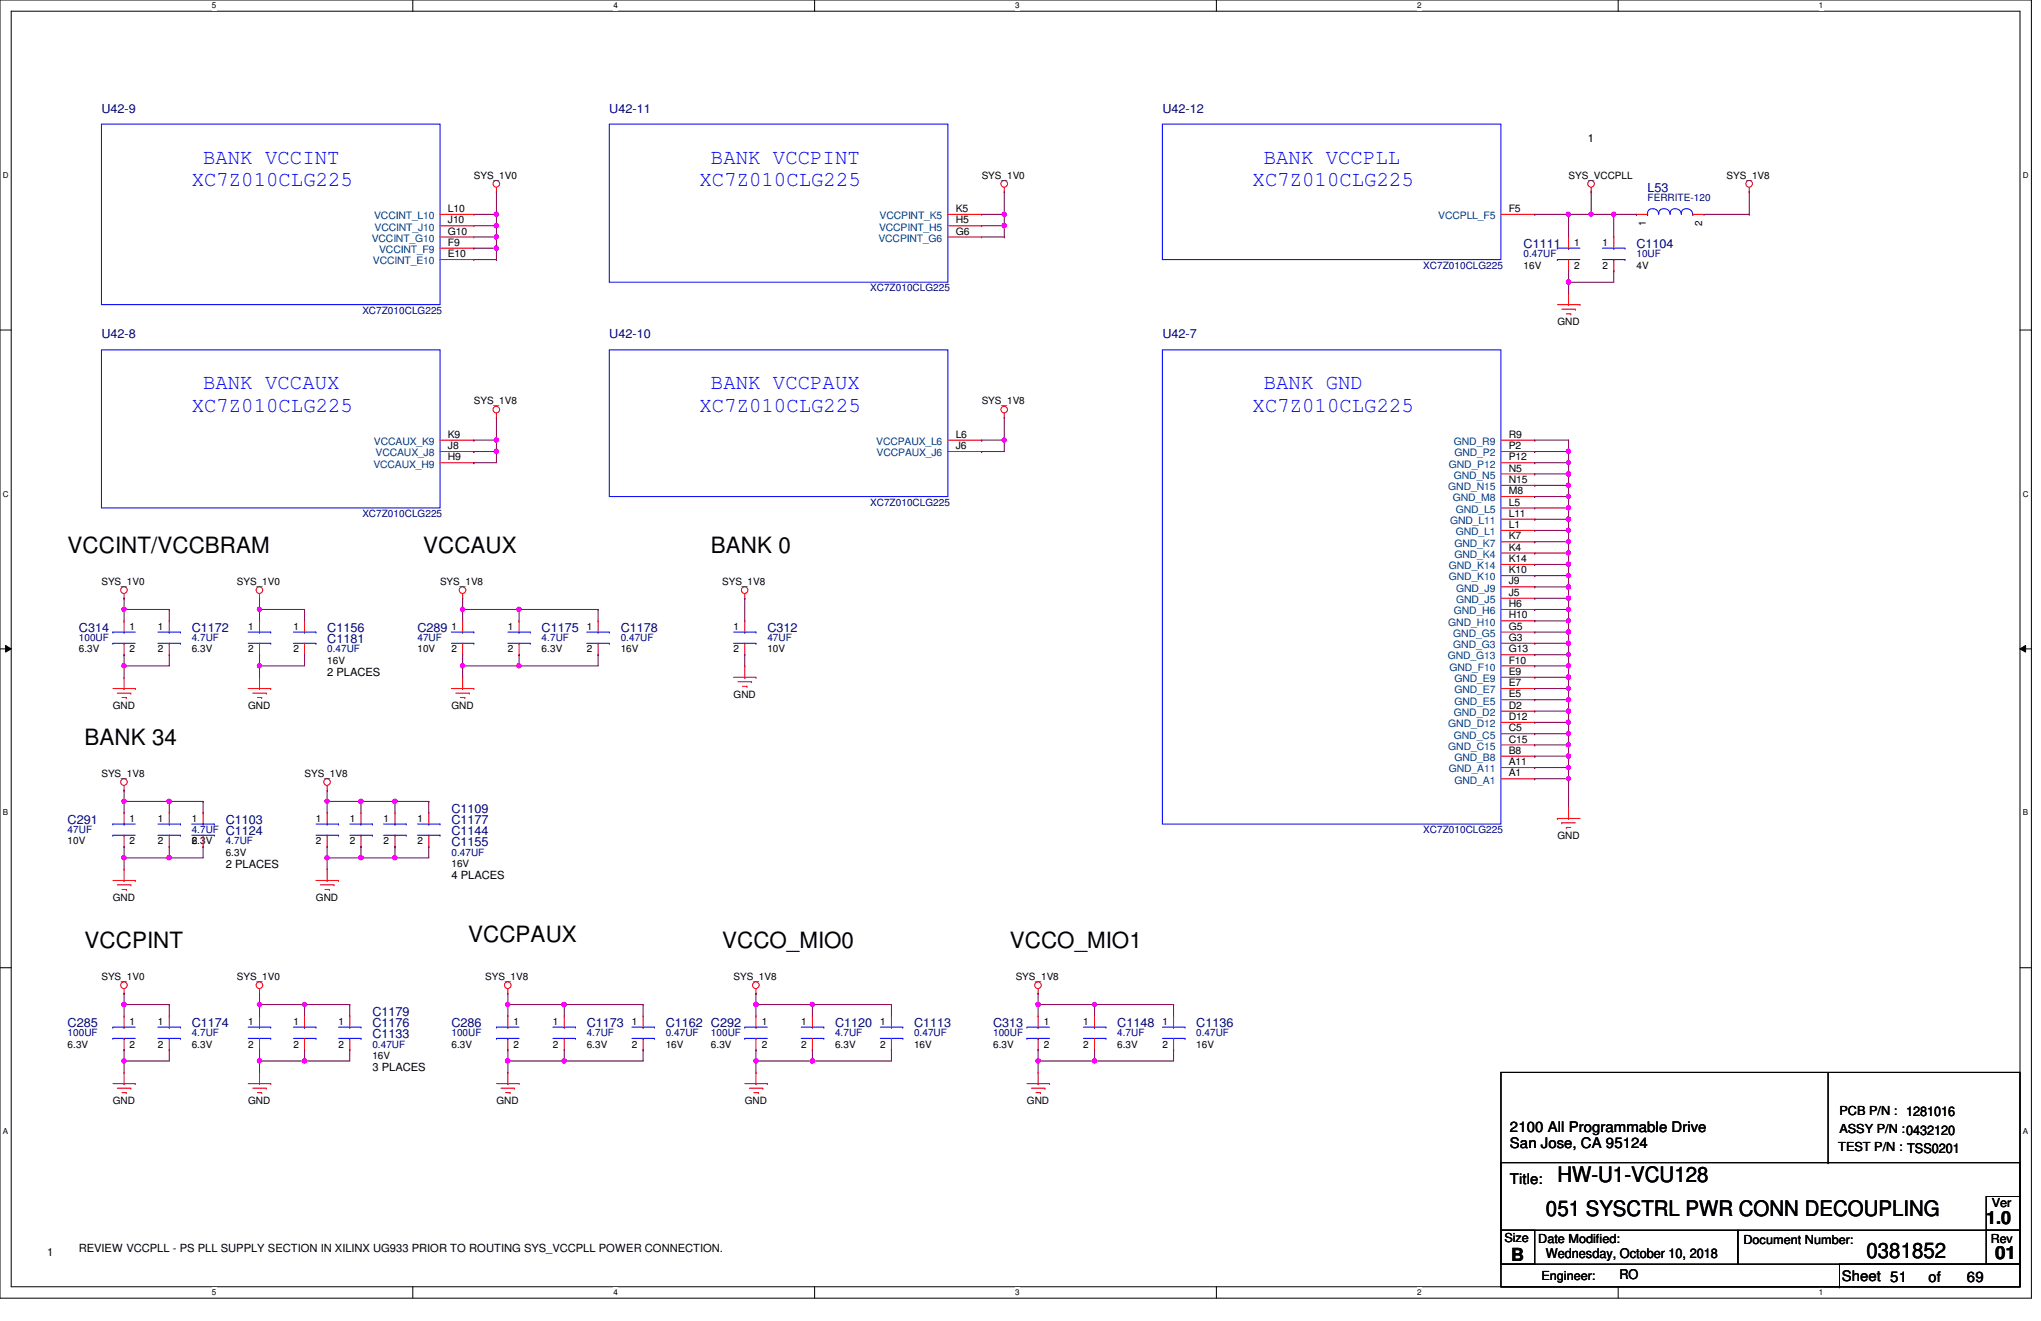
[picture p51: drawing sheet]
<svg xmlns="http://www.w3.org/2000/svg" width="432mm" height="279mm" viewBox="0 0 432 279" stroke-linecap="round" stroke-linejoin="round" font-family="sans-serif">
<defs><g id="words">
<g font-size="4.7">
<text x="14.3" y="116.9">VCCINT/VCCBRAM</text>
<text x="89.5" y="116.9">VCCAUX</text>
<text x="150.4" y="116.9">BANK 0</text>
<text x="17.9" y="157.5">BANK 34</text>
<text x="17.9" y="200.5">VCCPINT</text>
<text x="99.1" y="199.3">VCCPAUX</text>
<text x="152.8" y="200.5">VCCO_MIO0</text>
<text x="213.7" y="200.5">VCCO_MIO1</text>
</g>
<g font-size="4.5" fill="#00f">
<text x="43" y="34.6">BANK VCCINT</text>
<text x="150.4" y="34.6">BANK VCCPINT</text>
<text x="267.4" y="34.6">BANK VCCPLL</text>
<text x="40.6" y="39.4">XC7Z010CLG225</text>
<text x="148" y="39.4">XC7Z010CLG225</text>
<text x="265" y="39.4">XC7Z010CLG225</text>
<text x="43" y="82.4">BANK VCCAUX</text>
<text x="150.4" y="82.4">BANK VCCPAUX</text>
<text x="267.4" y="82.4">BANK GND</text>
<text x="40.6" y="87.2">XC7Z010CLG225</text>
<text x="148" y="87.2">XC7Z010CLG225</text>
<text x="265" y="87.2">XC7Z010CLG225</text>
</g>
<g font-size="4.5">
<text x="329.5" y="250">HW-U1-VCU128</text>
<text x="327.1" y="257.1">051 SYSCTRL PWR CONN DECOUPLING</text>
<text x="394.9" y="266">0381852</text>
</g>
<g font-size="3.8">
<text x="420.2" y="259">1.0</text>
<text x="319.7" y="266.6">B</text>
<text x="422.1" y="266.4">01</text>
</g>
<g font-size="3.1">
<text x="319.4" y="239.4">2100 All Programmable Drive</text>
<text x="319.4" y="242.7">San Jose, CA 95124</text>
<text x="319.4" y="250.4">Title:</text>
<text x="389.6" y="270.9">Sheet 51</text>
<text x="408" y="271.1">of</text>
<text x="416.1" y="271.1">69</text>
</g>
<g font-size="2.8">
<text x="327.1" y="266.1">Wednesday, October 10, 2018</text>
<text x="342.6" y="270.4">RO</text>
</g>
<g font-size="2.6" fill="#000080">
<text x="21.5" y="23.8">U42-9</text>
<text x="128.9" y="23.8">U42-11</text>
<text x="245.9" y="23.8">U42-12</text>
<text x="348.6" y="40.6">L53</text>
<text x="322.3" y="52.5">C1111</text>
<text x="346.2" y="52.5">C1104</text>
<text x="21.5" y="71.6">U42-8</text>
<text x="128.9" y="71.6">U42-10</text>
<text x="245.9" y="71.6">U42-7</text>
<text x="16.7" y="133.7">C314</text>
<text x="40.6" y="133.7">C1172</text>
<text x="69.2" y="136.1">C1181</text>
<text x="69.2" y="133.7">C1156</text>
<text x="88.3" y="133.7">C289</text>
<text x="114.6" y="133.7">C1175</text>
<text x="131.3" y="133.7">C1178</text>
<text x="162.3" y="133.7">C312</text>
<text x="95.5" y="171.9">C1109</text>
<text x="14.3" y="174.2">C291</text>
<text x="47.8" y="174.2">C1103</text>
<text x="47.8" y="176.7">C1124</text>
<text x="95.5" y="174.2">C1177</text>
<text x="95.5" y="176.7">C1144</text>
<text x="95.5" y="179">C1155</text>
<text x="78.8" y="214.8">C1179</text>
<text x="14.3" y="217.3">C285</text>
<text x="40.6" y="217.3">C1174</text>
<text x="78.8" y="217.3">C1176</text>
<text x="78.8" y="219.6">C1133</text>
<text x="95.5" y="217.3">C286</text>
<text x="124.1" y="217.3">C1173</text>
<text x="140.8" y="217.3">C1162 C292</text>
<text x="176.7" y="217.3">C1120</text>
<text x="193.4" y="217.3">C1113</text>
<text x="210.1" y="217.3">C313</text>
<text x="236.3" y="217.3">C1148</text>
<text x="253.1" y="217.3">C1136</text>
</g>
<g font-size="2.6">
<text x="389.2" y="235.9">PCB P/N : 1281016</text>
<text x="389.2" y="239.7">ASSY P/N :0432120</text>
<text x="388.9" y="243.5">TEST P/N : TSS0201</text>
<text x="421.4" y="255.2">Ver</text>
<text x="318.3" y="262.6">Size</text>
<text x="325.4" y="262.8">Date Modified:</text>
<text x="368.9" y="263.1">Document Number:</text>
<text x="421.2" y="262.8">Rev</text>
<text x="326.1" y="270.7">Engineer:</text>
</g>
<g font-size="2.4">
<text x="335.9" y="30.1">1</text>
<text x="69.2" y="143">2 PLACES</text>
<text x="47.8" y="183.6">2 PLACES</text>
<text x="95.5" y="186">4 PLACES</text>
<text x="78.8" y="226.6">3 PLACES</text>
<text x="10" y="265.6">1</text>
<text x="16.7" y="264.8">REVIEW VCCPLL - PS PLL SUPPLY SECTION IN XILINX UG933 PRIOR TO ROUTING SYS_VCCPLL POWER CONNECTION.</text>
</g>
<g font-size="2.2" fill="#004080">
<text x="79.2" y="46.4">VCCINT_L10</text>
<text x="186.1" y="46.4">VCCPINT_K5</text>
<text x="304.3" y="46.4">VCCPLL_F5</text>
<text x="78.7" y="51.1">VCCINT_G10</text>
<text x="79.2" y="48.8">VCCINT_J10</text>
<text x="80.2" y="53.5">VCCINT_F9</text>
<text x="185.8" y="51.1">VCCPINT_G6</text>
<text x="186" y="48.8">VCCPINT_H5</text>
<text x="78.9" y="55.9">VCCINT_E10</text>
<text x="79.1" y="94.1">VCCAUX_K9</text>
<text x="185.4" y="94.1">VCCPAUX_L6</text>
<text x="307.6" y="94.1">GND_R9</text>
<text x="79" y="98.9">VCCAUX_H9</text>
<text x="79.5" y="96.5">VCCAUX_J8</text>
<text x="185.5" y="96.5">VCCPAUX_J6</text>
<text x="306.5" y="98.9">GND_P12</text>
<text x="307.6" y="101.3">GND_N5</text>
<text x="307.7" y="96.5">GND_P2</text>
<text x="306.4" y="103.7">GND_N15</text>
<text x="307.3" y="106">GND_M8</text>
<text x="306.8" y="110.8">GND_L11</text>
<text x="308" y="108.5">GND_L5</text>
<text x="308" y="113.2">GND_L1</text>
<text x="307.7" y="115.6">GND_K7</text>
<text x="307.7" y="118">GND_K4</text>
<text x="306.5" y="120.4">GND_K14</text>
<text x="306.5" y="122.8">GND_K10</text>
<text x="308.1" y="125.1">GND_J9</text>
<text x="307.6" y="129.9">GND_H6</text>
<text x="308.1" y="127.6">GND_J5</text>
<text x="306.4" y="132.3">GND_H10</text>
<text x="307.5" y="134.7">GND_G5</text>
<text x="307.5" y="137.1">GND_G3</text>
<text x="306.3" y="139.5">GND_G13</text>
<text x="306.7" y="141.9">GND_F10</text>
<text x="307.7" y="144.3">GND_E9</text>
<text x="307.7" y="146.6">GND_E7</text>
<text x="307.7" y="149">GND_E5</text>
<text x="306.4" y="153.8">GND_D12</text>
<text x="307.6" y="151.4">GND_D2</text>
<text x="306.4" y="158.6">GND_C15</text>
<text x="307.6" y="156.2">GND_C5</text>
<text x="307.7" y="161">GND_B8</text>
<text x="306.5" y="163.4">GND_A11</text>
<text x="307.7" y="165.7">GND_A1</text>
</g>
<g font-size="2.2">
<text x="94.7" y="44.8">L10</text>
<text x="94.7" y="47.2">J10</text>
<text x="202.2" y="44.8">K5</text>
<text x="202.2" y="47.2">H5</text>
<text x="319.2" y="44.8">F5</text>
<text x="94.7" y="49.6">G10</text>
<text x="94.7" y="52">F9</text>
<text x="202.2" y="49.6">G6</text>
<text x="94.7" y="54.4">E10</text>
<text x="94.7" y="92.6">K9</text>
<text x="94.7" y="95">J8</text>
<text x="202.2" y="92.6">L6</text>
<text x="202.2" y="95">J6</text>
<text x="319.2" y="92.6">R9</text>
<text x="319.2" y="95">P2</text>
<text x="94.7" y="97.4">H9</text>
<text x="319.2" y="97.4">P12</text>
<text x="319.2" y="99.7">N5</text>
<text x="319.2" y="102.2">N15</text>
<text x="319.2" y="104.5">M8</text>
<text x="319.2" y="106.9">L5</text>
<text x="319.2" y="109.3">L11</text>
<text x="319.2" y="111.7">L1</text>
<text x="319.2" y="114.1">K7</text>
<text x="319.2" y="116.5">K4</text>
<text x="319.2" y="118.9">K14</text>
<text x="319.2" y="121.2">K10</text>
<text x="319.2" y="123.6">J9</text>
<text x="319.2" y="126">J5</text>
<text x="319.2" y="128.4">H6</text>
<text x="319.2" y="130.8">H10</text>
<text x="319.2" y="133.2">G5</text>
<text x="319.2" y="135.6">G3</text>
<text x="319.2" y="138">G13</text>
<text x="319.2" y="140.3">F10</text>
<text x="319.2" y="142.7">E9</text>
<text x="319.2" y="145.1">E7</text>
<text x="319.2" y="147.5">E5</text>
<text x="319.2" y="149.9">D2</text>
<text x="319.2" y="152.3">D12</text>
<text x="319.2" y="154.7">C5</text>
<text x="319.2" y="157.1">C15</text>
<text x="319.2" y="159.4">B8</text>
<text x="319.2" y="161.8">A11</text>
<text x="319.2" y="164.2">A1</text>
</g>
<g font-size="2.1">
<text x="100.2" y="37.8">SYS_1V0</text>
<text x="207.7" y="37.8">SYS_1V0</text>
<text x="331.9" y="37.8">SYS_VCCPLL</text>
<text x="365.3" y="37.8">SYS_1V8</text>
<text x="348.2" y="47.8" transform="rotate(-90 348.2 47.8)">1</text>
<text x="360.1" y="47.8" transform="rotate(-90 360.1 47.8)">2</text>
<text x="333" y="52.1">1</text>
<text x="339" y="52.1">1</text>
<text x="322.3" y="56.9">16V</text>
<text x="333" y="56.9">2</text>
<text x="339" y="56.9">2</text>
<text x="346.2" y="56.9">4V</text>
<text x="329.5" y="68.8">GND</text>
<text x="100.2" y="85.5">SYS_1V8</text>
<text x="207.7" y="85.5">SYS_1V8</text>
<text x="21.5" y="123.7">SYS_1V0</text>
<text x="50.1" y="123.7">SYS_1V0</text>
<text x="93.1" y="123.7">SYS_1V8</text>
<text x="152.8" y="123.7">SYS_1V8</text>
<text x="27.4" y="133.3">1</text>
<text x="33.4" y="133.3">1</text>
<text x="52.5" y="133.3">1</text>
<text x="62.1" y="133.3">1</text>
<text x="95.5" y="133.3">1</text>
<text x="107.4" y="133.3">1</text>
<text x="124.1" y="133.3">1</text>
<text x="155.2" y="133.3">1</text>
<text x="16.7" y="138">6.3V</text>
<text x="27.4" y="138">2</text>
<text x="33.4" y="138">2</text>
<text x="40.6" y="138">6.3V</text>
<text x="52.5" y="138">2</text>
<text x="62.1" y="138">2</text>
<text x="69.2" y="140.4">16V</text>
<text x="88.3" y="138">10V</text>
<text x="95.5" y="138">2</text>
<text x="107.4" y="138">2</text>
<text x="114.6" y="138">6.3V</text>
<text x="124.1" y="138">2</text>
<text x="131.3" y="138">16V</text>
<text x="155.2" y="138">2</text>
<text x="162.3" y="138">10V</text>
<text x="23.9" y="149.9">GND</text>
<text x="52.5" y="149.9">GND</text>
<text x="95.5" y="149.9">GND</text>
<text x="155.2" y="147.6">GND</text>
<text x="21.5" y="164.3">SYS_1V8</text>
<text x="64.4" y="164.3">SYS_1V8</text>
<text x="27.4" y="173.8">1</text>
<text x="33.4" y="173.8">1</text>
<text x="40.6" y="173.8">1</text>
<text x="66.8" y="173.8">1</text>
<text x="74" y="173.8">1</text>
<text x="81.2" y="173.8">1</text>
<text x="88.3" y="173.8">1</text>
<text x="14.3" y="178.6">10V</text>
<text x="27.4" y="178.6">2</text>
<text x="33.4" y="178.6">2</text>
<text x="40.6" y="178.6">6.3V</text>
<text x="40.6" y="178.6">2</text>
<text x="66.8" y="178.6">2</text>
<text x="74" y="178.6">2</text>
<text x="81.2" y="178.6">2</text>
<text x="88.3" y="178.6">2</text>
<text x="329.5" y="177.4">GND</text>
<text x="47.8" y="181">6.3V</text>
<text x="95.5" y="183.4">16V</text>
<text x="23.9" y="190.5">GND</text>
<text x="66.8" y="190.5">GND</text>
<text x="21.5" y="207.3">SYS_1V0</text>
<text x="50.1" y="207.3">SYS_1V0</text>
<text x="102.7" y="207.3">SYS_1V8</text>
<text x="155.2" y="207.3">SYS_1V8</text>
<text x="214.9" y="207.3">SYS_1V8</text>
<text x="14.3" y="221.6">6.3V</text>
<text x="27.4" y="216.8">1</text>
<text x="27.4" y="221.6">2</text>
<text x="33.4" y="216.8">1</text>
<text x="33.4" y="221.6">2</text>
<text x="40.6" y="221.6">6.3V</text>
<text x="52.5" y="216.8">1</text>
<text x="52.5" y="221.6">2</text>
<text x="62.1" y="216.8">1</text>
<text x="62.1" y="221.6">2</text>
<text x="71.6" y="216.8">1</text>
<text x="71.6" y="221.6">2</text>
<text x="95.5" y="221.6">6.3V</text>
<text x="108.6" y="216.8">1</text>
<text x="108.6" y="221.6">2</text>
<text x="117" y="216.8">1</text>
<text x="117" y="221.6">2</text>
<text x="124.1" y="221.6">6.3V</text>
<text x="133.7" y="216.8">1</text>
<text x="133.7" y="221.6">2</text>
<text x="140.8" y="221.6">16V</text>
<text x="150.4" y="221.6">6.3V</text>
<text x="161.2" y="216.8">1</text>
<text x="161.2" y="221.6">2</text>
<text x="169.5" y="216.8">1</text>
<text x="169.5" y="221.6">2</text>
<text x="176.7" y="221.6">6.3V</text>
<text x="186.2" y="216.8">1</text>
<text x="186.2" y="221.6">2</text>
<text x="193.4" y="221.6">16V</text>
<text x="210.1" y="221.6">6.3V</text>
<text x="220.9" y="216.8">1</text>
<text x="220.9" y="221.6">2</text>
<text x="229.2" y="216.8">1</text>
<text x="229.2" y="221.6">2</text>
<text x="236.3" y="221.6">6.3V</text>
<text x="245.9" y="216.8">1</text>
<text x="245.9" y="221.6">2</text>
<text x="253.1" y="221.6">16V</text>
<text x="78.8" y="224">16V</text>
<text x="23.9" y="233.5">GND</text>
<text x="52.5" y="233.5">GND</text>
<text x="105" y="233.5">GND</text>
<text x="157.6" y="233.5">GND</text>
<text x="217.3" y="233.5">GND</text>
</g>
<g font-size="2.1" fill="#000080">
<text x="348.6" y="42.5">FERRITE-120</text>
<text x="301.1" y="56.9">XC7Z010CLG225</text>
<text x="322.3" y="54.4">0.47UF</text>
<text x="346.2" y="54.4">10UF</text>
<text x="184.1" y="61.6">XC7Z010CLG225</text>
<text x="76.7" y="66.4">XC7Z010CLG225</text>
<text x="184.1" y="107">XC7Z010CLG225</text>
<text x="76.7" y="109.4">XC7Z010CLG225</text>
<text x="16.7" y="135.6">100UF</text>
<text x="40.6" y="135.6">4.7UF</text>
<text x="88.3" y="135.6">47UF</text>
<text x="114.6" y="135.6">4.7UF</text>
<text x="131.3" y="135.6">0.47UF</text>
<text x="162.3" y="135.6">47UF</text>
<text x="69.2" y="138">0.47UF</text>
<text x="14.3" y="176.2">47UF</text>
<text x="40.6" y="176.2">4.7UF</text>
<text x="47.8" y="178.6">4.7UF</text>
<text x="301.1" y="176.2">XC7Z010CLG225</text>
<text x="95.5" y="181">0.47UF</text>
<text x="14.3" y="219.2">100UF</text>
<text x="40.6" y="219.2">4.7UF</text>
<text x="78.8" y="221.6">0.47UF</text>
<text x="95.5" y="219.2">100UF</text>
<text x="124.1" y="219.2">4.7UF</text>
<text x="140.8" y="219.2">0.47UF</text>
<text x="150.4" y="219.2">100UF</text>
<text x="176.7" y="219.2">4.7UF</text>
<text x="193.4" y="219.2">0.47UF</text>
<text x="210.1" y="219.2">100UF</text>
<text x="236.3" y="219.2">4.7UF</text>
<text x="253.1" y="219.2">0.47UF</text>
</g>
<g font-size="1.7">
<text x="44.8" y="1.8">5</text>
<text x="129.8" y="1.8">4</text>
<text x="214.8" y="1.8">3</text>
<text x="299.8" y="1.8">2</text>
<text x="384.8" y="1.8">1</text>
<text x=".6" y="37.6">D</text>
<text x="427.9" y="37.6">D</text>
<text x=".6" y="105">C</text>
<text x="427.9" y="105">C</text>
<text x=".6" y="172.5">B</text>
<text x="427.9" y="172.5">B</text>
<text x=".6" y="239.9">A</text>
<text x="427.9" y="239.9">A</text>
<text x="44.8" y="273.9">5</text>
<text x="129.8" y="273.9">4</text>
<text x="214.8" y="273.9">3</text>
<text x="299.8" y="273.9">2</text>
<text x="384.8" y="273.9">1</text>
</g>
</g></defs>
<path d="M0 0h429.8v274.6h-429.8zM2.4 2.4h425v269.8h-425z" fill="none" stroke="#000" stroke-width=".21"/>
<g fill="#fff">
<path d="M44.8 .3h1v1.9h-1z"/>
<path d="M44.8 272.4h1v1.9h-1z"/>
</g>
<path d="M87.3 0v2.4M87.3 272.2v2.3" fill="none" stroke="#000" stroke-width=".21"/>
<g fill="#fff">
<path d="M129.8 .3h.9v1.9h-.9z"/>
<path d="M129.8 272.4h.9v1.9h-.9z"/>
</g>
<path d="M172.3 0v2.4M172.3 272.2v2.3" fill="none" stroke="#000" stroke-width=".21"/>
<g fill="#fff">
<path d="M214.8 .3h.9v1.9h-.9z"/>
<path d="M214.8 272.4h.9v1.9h-.9z"/>
</g>
<path d="M257.3 0v2.4M257.3 272.2v2.3" fill="none" stroke="#000" stroke-width=".21"/>
<g fill="#fff">
<path d="M299.8 .3h.9v1.9h-.9z"/>
<path d="M299.8 272.4h.9v1.9h-.9z"/>
</g>
<path d="M342.3 0v2.4M342.3 272.2v2.3" fill="none" stroke="#000" stroke-width=".21"/>
<g fill="#fff">
<path d="M384.8 .3h.9v1.9h-.9z"/>
<path d="M384.8 272.4h.9v1.9h-.9z"/>
<path d="M.6 36.1h1.2v1.9h-1.2z"/>
<path d="M427.9 36.1h1.3v1.9h-1.3z"/>
<path d="M.6 103.5h1.2v1.9h-1.2z"/>
<path d="M427.9 103.5h1.3v1.9h-1.3z"/>
</g>
<path d="M0 69.8h2.4M427.4 69.8h2.3" fill="none" stroke="#000" stroke-width=".21"/>
<g fill="#fff">
<path d="M.6 170.9h1.1v1.9h-1.1z"/>
<path d="M427.9 170.9h1.2v1.9h-1.2z"/>
</g>
<path d="M0 137.2h2.4M1.2 136.5l1.2 .7-1.2 .7zM427.4 137.2l1.1-.7v1.4zM427.4 137.2h2.3" fill="none" stroke="#000" stroke-width=".21"/>
<path d="M1.2 136.5l1.2 .7-1.2 .7zM427.4 137.2l1.1-.7v1.4z" fill="#000"/>
<g fill="#fff">
<path d="M.6 238.4h1.1v1.9h-1.1z"/>
<path d="M427.9 238.4h1.2v1.9h-1.2z"/>
</g>
<g fill="none" stroke="#000" stroke-width=".21">
<path d="M0 204.7h2.4M427.4 204.7h2.3M317.5 226.8h109.9v45.4h-109.9zM386.8 226.8v19.1M317.5 245.9h109.9v14.3h-109.9zM386.8 245.9h.1M420.2 253.1h7.2v7.1h-7.2zM317.5 260.2h50.2v7.2h-50.2zM317.5 260.2h7.2v7.2h-7.2zM317.5 272.2h71.7M367.7 260.2h59.7v7.2h-59.7zM389.2 267.4h38.2v4.8h-38.2z"/>
<path d="M389.2 272.2h.1M420.2 260.2h7.2v7.2h-7.2z"/>
</g>
<g fill="none" stroke="#f00" stroke-width=".21">
<path d="M105 39.6v1M212.5 39.6v1M336.6 39.6v1M370.1 39.6v1M93.1 45.3h7.1M93.1 47.8h7.1M93.1 50.1h7.1M93.1 52.5h7.1M93.1 54.9h7.1M100.2 45.3h.1M100.2 47.8h.1M100.2 50.1h.1"/>
<path d="M100.2 52.5h.1M100.2 54.9h.1M105 40.6h.1M200.5 45.3h7.2M200.5 47.8h7.2M200.5 50.1h7.2M207.7 45.3h.1M207.7 47.8h.1M207.7 50.1h.1M212.5 40.6h.1M317.5 45.3h7.2M324.7 45.3h.1"/>
<path d="M331.9 50.1h.1M331.9 57.3h.1M331.9 50.1v2.4M331.9 54.9v2.4M336.6 40.6h.1M341.4 50.1h.1M341.4 57.3h.1M341.4 50.1v2.4M341.4 54.9v2.4M346.2 45.3h.1M346.2 45.3h2.4M358.1 45.3h2.4"/>
<path d="M360.5 45.3h.1M370.1 40.6h.1M329.5 64.4h4.8M330.4 65.4h2.9M331.4 66.4h.9M331.9 62.1h.1M331.9 64.4h.1M331.9 62.1v2.3M332.3 66.4h.1M333.3 65.4h.1M334.3 64.4h.1M93.1 93.1h7.1"/>
<path d="M93.1 95.5h7.1M93.1 97.9h7.1M100.2 93.1h.1M100.2 95.5h.1M100.2 97.9h.1M105 88.3h.1M105 87.4v.9M200.5 93.1h7.2M200.5 95.5h7.2M207.7 93.1h.1M207.7 95.5h.1M212.5 88.3h.1"/>
<path d="M212.5 87.4v.9M317.5 93.1h7.2M317.5 95.5h7.2M317.5 97.9h7.2M324.7 93.1h.1M324.7 95.5h.1M324.7 97.9h.1M317.5 100.2h7.2M317.5 102.7h7.2M317.5 105h7.2M317.5 107.4h7.2M317.5 109.8h7.2"/>
<path d="M317.5 112.2h7.2M317.5 114.6h7.2M317.5 117h7.2M317.5 119.4h7.2M324.7 100.2h.1M324.7 102.7h.1M324.7 105h.1M324.7 107.4h.1M324.7 109.8h.1M324.7 112.2h.1M324.7 114.6h.1M324.7 117h.1"/>
<path d="M324.7 119.4h.1M26.2 126.5h.1M26.2 131.3h.1M26.2 138.5h.1M26.2 125.6v.9M26.2 131.3v2.4M26.2 136.1v2.4M35.8 131.3h.1M35.8 138.5h.1M35.8 131.3v2.4M35.8 136.1v2.4M54.9 126.5h.1"/>
<path d="M54.9 131.3h.1M54.9 138.5h.1M54.9 125.6v.9M54.9 131.3v2.4M54.9 136.1v2.4M64.4 131.3h.1M64.4 138.5h.1M64.4 131.3v2.4M64.4 136.1v2.4M97.9 126.5h.1M97.9 131.3h.1M97.9 138.5h.1"/>
<path d="M97.9 125.6v.9M97.9 131.3v2.4M97.9 136.1v2.4M109.8 131.3h.1M109.8 138.5h.1M109.8 131.3v2.4M109.8 136.1v2.4M126.5 131.3h.1M126.5 138.5h.1M126.5 131.3v2.4M126.5 136.1v2.4M157.6 126.5h.1"/>
<path d="M157.6 131.3h.1M157.6 138.5h.1M157.6 125.6v.9M157.6 131.3v2.4M157.6 136.1v2.4M317.5 121.8h7.2M317.5 124.1h7.2M317.5 126.5h7.2M317.5 128.9h7.2M317.5 131.3h7.2M317.5 133.7h7.2M317.5 136.1h7.2"/>
<path d="M317.5 138.5h7.2M324.7 121.8h.1M324.7 124.1h.1M324.7 126.5h.1M324.7 128.9h.1M324.7 131.3h.1M324.7 133.7h.1M324.7 136.1h.1M324.7 138.5h.1M23.9 145.6h4.7M24.8 146.6h2.9M25.8 147.5h.9"/>
<path d="M26.2 143.3h.1M26.2 145.6h.1M26.2 143.3v2.3M26.7 147.5h.1M27.7 146.6h.1M28.6 145.6h.1M52.5 145.6h4.8M53.5 146.6h2.8M54.4 147.5h1M54.9 143.3h.1M54.9 145.6h.1M54.9 143.3v2.3"/>
<path d="M55.4 147.5h.1M56.3 146.6h.1M57.3 145.6h.1M95.5 145.6h4.7M96.4 146.6h2.9M97.4 147.5h.9M97.9 143.3h.1M97.9 145.6h.1M97.9 143.3v2.3M98.3 147.5h.1M99.3 146.6h.1M100.2 145.6h.1"/>
<path d="M155.2 143.3h4.7M156.1 144.2h2.9M157.1 145.2h.9M157.6 140.8h.1M157.6 143.3h.1M157.6 140.8v2.5M158 145.2h.1M159 144.2h.1M159.9 143.3h.1M317.5 143.3h7.2M317.5 145.6h7.2M317.5 140.8h7.2"/>
<path d="M317.5 148h7.2M317.5 150.4h7.2M317.5 152.8h7.2M317.5 155.2h7.2M317.5 157.6h7.2M317.5 159.9h7.2M324.7 140.8h.1M324.7 143.3h.1M324.7 145.6h.1M324.7 148h.1M324.7 150.4h.1M324.7 152.8h.1"/>
<path d="M324.7 155.2h.1M324.7 157.6h.1M324.7 159.9h.1M26.2 167.1h.1M26.2 171.9h.1M26.2 179.1h.1M26.2 166.2v.9M26.2 171.9v2.4M26.2 176.7v2.4M35.8 171.9h.1M35.8 179.1h.1M35.8 171.9v2.4"/>
<path d="M35.8 176.7v2.4M43 171.9h.1M43 179.1h.1M43 171.9v2.4M43 176.7v2.4M69.2 167.1h.1M69.2 171.9h.1M69.2 179.1h.1M69.2 166.2v.9M69.2 171.9v2.4M69.2 176.7v2.4M76.4 171.9h.1"/>
<path d="M76.4 179.1h.1M76.4 171.9v2.4M76.4 176.7v2.4M83.6 171.9h.1M83.6 179.1h.1M83.6 171.9v2.4M83.6 176.7v2.4M90.7 171.9h.1M90.7 179.1h.1M90.7 171.9v2.4M90.7 176.7v2.4M317.5 162.3h7.2"/>
<path d="M317.5 164.7h7.2M324.7 162.3h.1M324.7 164.7h.1M329.5 173.1h.1M329.5 173.1h4.8M330.4 174h.1M330.4 174h2.9M331.4 175h.1M331.4 175h.9M331.9 170.7h.1M331.9 173.1h.1M331.9 170.7v2.4"/>
<path d="M23.9 186.2h4.7M24.8 187.2h2.9M25.8 188.1h.9M26.2 183.8h.1M26.2 186.2h.1M26.2 183.8v2.4M26.7 188.1h.1M27.7 187.2h.1M28.6 186.2h.1M66.8 186.2h4.8M67.8 187.2h2.9M68.7 188.1h1"/>
<path d="M69.2 183.8h.1M69.2 186.2h.1M69.2 183.8v2.4M69.7 188.1h.1M70.7 187.2h.1M71.6 186.2h.1M26.2 210.1h.1M26.2 214.9h.1M26.2 209.1v1M26.2 214.9v2.4M26.2 219.6v2.4M35.8 214.9h.1"/>
<path d="M35.8 214.9v2.4M35.8 219.6v2.4M54.9 210.1h.1M54.9 214.9h.1M54.9 209.1v1M54.9 214.9v2.4M54.9 219.6v2.4M64.4 214.9h.1M64.4 214.9v2.4M64.4 219.6v2.4M74 214.9h.1M74 214.9v2.4"/>
<path d="M74 219.6v2.4M107.4 210.1h.1M107.4 214.9h.1M107.4 209.1v1M107.4 214.9v2.4M107.4 219.6v2.4M119.4 214.9h.1M119.4 214.9v2.4M119.4 219.6v2.4M136.1 214.9h.1M136.1 214.9v2.4M136.1 219.6v2.4"/>
<path d="M159.9 210.1h.1M159.9 214.9h.1M159.9 209.1v1M159.9 214.9v2.4M159.9 219.6v2.4M171.9 214.9h.1M171.9 214.9v2.4M171.9 219.6v2.4M188.6 214.9h.1M188.6 214.9v2.4M188.6 219.6v2.4M219.6 210.1h.1"/>
<path d="M219.6 214.9h.1M219.6 209.1v1M219.6 214.9v2.4M219.6 219.6v2.4M231.6 214.9h.1M231.6 214.9v2.4M231.6 219.6v2.4M248.3 214.9h.1M248.3 214.9v2.4M248.3 219.6v2.4M23.9 229.2h4.7M24.8 230.2h2.9"/>
<path d="M25.8 231.1h.9M26.2 226.8h.1M26.2 229.2h.1M26.2 222h.1M26.2 226.8v2.4M26.7 231.1h.1M27.7 230.2h.1M28.6 229.2h.1M35.8 222h.1M52.5 229.2h4.8M53.5 230.2h2.8M54.4 231.1h1"/>
<path d="M54.9 226.8h.1M54.9 229.2h.1M54.9 222h.1M54.9 226.8v2.4M55.4 231.1h.1M56.3 230.2h.1M57.3 229.2h.1M64.4 222h.1M74 222h.1M105 229.2h4.8M106 230.2h2.8M106.9 231.1h1"/>
<path d="M107.4 226.8h.1M107.4 229.2h.1M107.4 222h.1M107.4 226.8v2.4M107.9 231.1h.1M108.8 230.2h.1M109.8 229.2h.1M119.4 222h.1M136.1 222h.1M157.6 229.2h4.7M158.5 230.2h2.9M159.5 231.1h.9"/>
<path d="M159.9 226.8h.1M159.9 229.2h.1M159.9 222h.1M159.9 226.8v2.4M160.4 231.1h.1M161.4 230.2h.1M162.3 229.2h.1M171.9 222h.1M188.6 222h.1M217.3 229.2h4.7M218.2 230.2h2.9M219.2 231.1h.9"/>
<path d="M219.6 226.8h.1M219.6 229.2h.1M219.6 222h.1M219.6 226.8v2.4M220.1 231.1h.1M221.1 230.2h.1M222 229.2h.1M231.6 222h.1M248.3 222h.1"/>
<circle cx="105" cy="38.9" r=".7"/>
<circle cx="212.4" cy="38.9" r=".7"/>
<circle cx="336.6" cy="38.9" r=".7"/>
<circle cx="370.1" cy="38.9" r=".7"/>
<circle cx="105" cy="86.6" r=".7"/>
<circle cx="212.4" cy="86.6" r=".7"/>
<circle cx="26.2" cy="124.8" r=".7"/>
<circle cx="54.9" cy="124.8" r=".7"/>
<circle cx="97.9" cy="124.8" r=".7"/>
<circle cx="157.5" cy="124.8" r=".7"/>
<circle cx="26.2" cy="165.4" r=".7"/>
<circle cx="69.2" cy="165.4" r=".7"/>
<circle cx="26.2" cy="208.4" r=".7"/>
<circle cx="54.9" cy="208.4" r=".7"/>
<circle cx="107.4" cy="208.4" r=".7"/>
<circle cx="159.9" cy="208.4" r=".7"/>
<circle cx="219.6" cy="208.4" r=".7"/>
</g>
<g fill="none" stroke="#00f" stroke-width=".21">
<path d="M21.5 26.2h71.6v38.2h-71.6zM128.9 26.2h71.6v33.5h-71.6zM245.9 26.2h71.6v28.7h-71.6zM329.5 54.9h.1M329.5 52.5h.1M329.5 54.9h4.8M329.5 52.5h4.8M331.9 54.9h.1M331.9 52.5h.1M339 54.9h4.8M339 52.5h4.8M341.4 54.9h.1"/>
<path d="M341.4 52.5h.1M343.8 54.9h.1M343.8 52.5h.1M348.6 45.3h.1M349.7 44.2a.96 .96 0 0 0-1.1 1.1M349.8 44.2a1.14 1.14 0 0 1 1.1 1.1M350.9 45.3a1.19 1.19 0 0 1 1.2-1.2 1.19 1.19 0 0 1 1.2 1.2M354.5 44.2a.96 .96 0 0 0-1.1 1.1M354.5 44.2a1.14 1.14 0 0 1 1.2 1.1M356.9 44.2a.96 .96 0 0 0-1.2 1.1M356.9 44.2a1.17 1.17 0 0 1 1.2 1.1M358.1 45.3h.1"/>
<path d="M21.5 74h71.6v33.4h-71.6zM128.9 74h71.6v31h-71.6zM245.9 74h71.6v100.3h-71.6zM23.9 136.1h.1M23.9 133.7h.1M23.9 136.1h4.7M23.9 133.7h4.7M26.2 136.1h.1M26.2 133.7h.1M33.4 136.1h4.8M33.4 133.7h4.8M35.8 136.1h.1"/>
<path d="M35.8 133.7h.1M38.2 136.1h.1M38.2 133.7h.1M52.5 136.1h4.8M52.5 133.7h4.8M54.9 136.1h.1M54.9 133.7h.1M57.3 136.1h.1M57.3 133.7h.1M62.1 136.1h4.7M62.1 133.7h4.7M64.4 136.1h.1"/>
<path d="M64.4 133.7h.1M66.8 136.1h.1M66.8 133.7h.1M95.5 136.1h4.7M95.5 133.7h4.7M97.9 136.1h.1M97.9 133.7h.1M100.2 136.1h.1M100.2 133.7h.1M107.4 136.1h4.8M107.4 133.7h4.8M109.8 136.1h.1"/>
<path d="M109.8 133.7h.1M112.2 136.1h.1M112.2 133.7h.1M124.1 136.1h4.8M124.1 133.7h4.8M126.5 136.1h.1M126.5 133.7h.1M128.9 136.1h.1M128.9 133.7h.1M155.2 136.1h4.7M155.2 133.7h4.7M157.6 136.1h.1"/>
<path d="M157.6 133.7h.1M159.9 136.1h.1M159.9 133.7h.1M23.9 176.7h.1M23.9 174.3h.1M23.9 176.7h4.7M23.9 174.3h4.7M26.2 176.7h.1M26.2 174.3h.1M33.4 176.7h4.8M33.4 174.3h4.8M35.8 176.7h.1"/>
<path d="M35.8 174.3h.1M38.2 176.7h.1M38.2 174.3h.1M40.6 176.7h4.7M40.6 174.3h4.7M43 176.7h.1M43 174.3h.1M45.3 176.7h.1M45.3 174.3h.1M66.8 176.7h4.8M66.8 174.3h4.8M69.2 176.7h.1"/>
<path d="M69.2 174.3h.1M71.6 176.7h.1M71.6 174.3h.1M74 176.7h4.8M74 174.3h4.8M76.4 176.7h.1M76.4 174.3h.1M78.8 176.7h.1M78.8 174.3h.1M81.2 176.7h4.7M81.2 174.3h4.7M83.6 176.7h.1"/>
<path d="M83.6 174.3h.1M85.9 176.7h.1M85.9 174.3h.1M88.3 176.7h4.8M88.3 174.3h4.8M90.7 176.7h.1M90.7 174.3h.1M93.1 176.7h.1M93.1 174.3h.1M23.9 219.6h.1M23.9 217.3h.1M23.9 219.6h4.7"/>
<path d="M23.9 217.3h4.7M26.2 219.6h.1M26.2 217.3h.1M33.4 219.6h4.8M33.4 217.3h4.8M35.8 219.6h.1M35.8 217.3h.1M38.2 219.6h.1M38.2 217.3h.1M52.5 219.6h4.8M52.5 217.3h4.8M54.9 219.6h.1"/>
<path d="M54.9 217.3h.1M57.3 219.6h.1M57.3 217.3h.1M62.1 219.6h4.7M62.1 217.3h4.7M64.4 219.6h.1M64.4 217.3h.1M66.8 219.6h.1M66.8 217.3h.1M71.6 219.6h4.8M71.6 217.3h4.8M74 219.6h.1"/>
<path d="M74 217.3h.1M76.4 219.6h.1M76.4 217.3h.1M105 219.6h.1M105 217.3h.1M105 219.6h4.8M105 217.3h4.8M107.4 219.6h.1M107.4 217.3h.1M117 219.6h4.8M117 217.3h4.8M119.4 219.6h.1"/>
<path d="M119.4 217.3h.1M121.8 219.6h.1M121.8 217.3h.1M133.7 219.6h4.8M133.7 217.3h4.8M136.1 219.6h.1M136.1 217.3h.1M138.5 219.6h.1M138.5 217.3h.1M157.6 219.6h.1M157.6 217.3h.1M157.6 219.6h4.7"/>
<path d="M157.6 217.3h4.7M159.9 219.6h.1M159.9 217.3h.1M169.5 219.6h4.8M169.5 217.3h4.8M171.9 219.6h.1M171.9 217.3h.1M174.3 219.6h.1M174.3 217.3h.1M186.2 219.6h4.8M186.2 217.3h4.8M188.6 219.6h.1"/>
<path d="M188.6 217.3h.1M191 219.6h.1M191 217.3h.1M217.3 219.6h.1M217.3 217.3h.1M217.3 219.6h4.7M217.3 217.3h4.7M219.6 219.6h.1M219.6 217.3h.1M229.2 219.6h4.8M229.2 217.3h4.8M231.6 219.6h.1"/>
<path d="M231.6 217.3h.1M234 219.6h.1M234 217.3h.1M245.9 219.6h4.8M245.9 217.3h4.8M248.3 219.6h.1M248.3 217.3h.1M250.7 219.6h.1M250.7 217.3h.1"/>
</g>
<path d="M331.9 45.3h.1M331.9 45.3v4.8" fill="none" stroke="#800040" stroke-width=".21"/>
<circle cx="331.8" cy="45.3" r=".45" fill="#f0f"/>
<circle cx="331.8" cy="45.3" r=".45" fill="none" stroke="#f0f" stroke-width=".21"/>
<path d="M324.7 45.3h.1M324.7 45.3h21.5M336.6 45.3h.1M336.6 40.6h.1M336.6 40.6v4.7M341.4 45.3h.1M346.2 45.3h.1" fill="none" stroke="#800040" stroke-width=".21"/>
<circle cx="336.6" cy="45.3" r=".45" fill="#f0f"/>
<circle cx="336.6" cy="45.3" r=".45" fill="none" stroke="#f0f" stroke-width=".21"/>
<path d="M341.4 45.3h.1M341.4 45.3v4.8" fill="none" stroke="#800040" stroke-width=".21"/>
<circle cx="341.4" cy="45.3" r=".45" fill="#f0f"/>
<circle cx="341.4" cy="45.3" r=".45" fill="none" stroke="#f0f" stroke-width=".21"/>
<path d="M26.2 128.9h.1M26.2 126.5h.1M26.2 126.5v4.8M26.2 128.9h9.6M54.9 212.5h.1M54.9 210.1v2.4M64.4 212.5h.1M64.4 212.5h9.6M64.4 212.5v2.4M74 212.5h.1M74 212.5v2.4" fill="none" stroke="#800040" stroke-width=".21"/>
<circle cx="26.2" cy="128.9" r=".45" fill="#f0f"/>
<circle cx="26.2" cy="128.9" r=".45" fill="none" stroke="#f0f" stroke-width=".21"/>
<path d="M100.2 54.9h4.8M105 54.9h.1M105 52.5h.1M105 52.5v2.4M35.8 128.9h.1M35.8 128.9v2.4" fill="none" stroke="#800040" stroke-width=".21"/>
<circle cx="105" cy="52.5" r=".46" fill="#f0f"/>
<circle cx="105" cy="52.5" r=".46" fill="none" stroke="#f0f" stroke-width=".21"/>
<path d="M100.2 52.5h.1M105 50.1h.1M105 50.1v2.4h-4.8" fill="none" stroke="#800040" stroke-width=".21"/>
<circle cx="105" cy="50.1" r=".45" fill="#f0f"/>
<circle cx="105" cy="50.1" r=".45" fill="none" stroke="#f0f" stroke-width=".21"/>
<path d="M105 47.8h.1M105 47.8v2.3" fill="none" stroke="#800040" stroke-width=".21"/>
<circle cx="105" cy="47.7" r=".46" fill="#f0f"/>
<circle cx="105" cy="47.7" r=".46" fill="none" stroke="#f0f" stroke-width=".21"/>
<path d="M105 45.3h.1M105 45.3v2.5" fill="none" stroke="#800040" stroke-width=".21"/>
<circle cx="105" cy="45.3" r=".45" fill="#f0f"/>
<circle cx="105" cy="45.3" r=".45" fill="none" stroke="#f0f" stroke-width=".21"/>
<path d="M100.2 50.1h4.8M100.2 47.8h4.8M100.2 45.3h4.8M105 40.6h.1M105 50.1h.1M105 47.8h.1M105 45.3h.1M105 40.6v4.7M26.2 212.5h.1M26.2 210.1h.1M26.2 210.1v4.8M26.2 212.5h9.6" fill="none" stroke="#800040" stroke-width=".21"/>
<circle cx="26.2" cy="212.4" r=".45" fill="#f0f"/>
<circle cx="26.2" cy="212.4" r=".45" fill="none" stroke="#f0f" stroke-width=".21"/>
<path d="M54.9 128.9h.1M54.9 128.9v2.4M54.9 128.9h9.5M35.8 212.5h.1M35.8 212.5v2.4" fill="none" stroke="#800040" stroke-width=".21"/>
<circle cx="54.9" cy="128.9" r=".45" fill="#f0f"/>
<circle cx="54.9" cy="128.9" r=".45" fill="none" stroke="#f0f" stroke-width=".21"/>
<path d="M207.7 50.1h4.8M212.5 50.1h.1M212.5 47.8h.1M212.5 45.3h.1M212.5 40.6h.1M212.5 40.6v9.5M54.9 126.5h.1M54.9 126.5v2.4M64.4 128.9h.1M64.4 128.9v2.4" fill="none" stroke="#800040" stroke-width=".21"/>
<circle cx="212.4" cy="45.3" r=".45" fill="#f0f"/>
<circle cx="212.4" cy="45.3" r=".45" fill="none" stroke="#f0f" stroke-width=".21"/>
<path d="M207.7 47.8h4.8M212.5 47.8h.1" fill="none" stroke="#800040" stroke-width=".21"/>
<circle cx="212.4" cy="47.7" r=".46" fill="#f0f"/>
<circle cx="212.4" cy="47.7" r=".46" fill="none" stroke="#f0f" stroke-width=".21"/>
<path d="M207.7 45.3h4.8M212.5 45.3h.1M219.6 210.1h.1M219.6 210.1v2.4" fill="none" stroke="#800040" stroke-width=".21"/>
<circle cx="219.6" cy="212.4" r=".46" fill="#f0f"/>
<circle cx="219.6" cy="212.4" r=".46" fill="none" stroke="#f0f" stroke-width=".21"/>
<path d="M219.6 212.5h.1M219.6 212.5h28.7M231.6 212.5h.1M231.6 212.5v2.4" fill="none" stroke="#800040" stroke-width=".21"/>
<circle cx="231.6" cy="212.4" r=".46" fill="#f0f"/>
<circle cx="231.6" cy="212.4" r=".46" fill="none" stroke="#f0f" stroke-width=".21"/>
<path d="M107.4 210.1h.1M107.4 212.5h.1M107.4 210.1v2.4M107.4 212.5h12M219.6 212.5h.1M219.6 212.5v2.4M248.3 212.5h.1M248.3 212.5v2.4" fill="none" stroke="#800040" stroke-width=".21"/>
<circle cx="119.3" cy="212.4" r=".46" fill="#f0f"/>
<circle cx="119.3" cy="212.4" r=".46" fill="none" stroke="#f0f" stroke-width=".21"/>
<circle cx="107.4" cy="212.4" r=".46" fill="#f0f"/>
<circle cx="107.4" cy="212.4" r=".46" fill="none" stroke="#f0f" stroke-width=".21"/>
<path d="M76.4 169.5h.1M76.4 169.5v2.4M76.4 169.5h7.2M107.4 212.5h.1M107.4 212.5v2.4M119.4 212.5h.1M119.4 212.5v2.4M119.4 212.5h16.7M136.1 212.5h.1M136.1 212.5v2.4" fill="none" stroke="#800040" stroke-width=".21"/>
<circle cx="83.5" cy="169.5" r=".46" fill="#f0f"/>
<circle cx="83.5" cy="169.5" r=".46" fill="none" stroke="#f0f" stroke-width=".21"/>
<circle cx="76.4" cy="169.5" r=".46" fill="#f0f"/>
<circle cx="76.4" cy="169.5" r=".46" fill="none" stroke="#f0f" stroke-width=".21"/>
<path d="M69.2 169.5h.1M69.2 169.5v2.4M83.6 169.5h.1M83.6 169.5v2.4M83.6 169.5h7.1M90.7 169.5h.1M90.7 169.5v2.4" fill="none" stroke="#800040" stroke-width=".21"/>
<circle cx="69.2" cy="169.5" r=".45" fill="#f0f"/>
<circle cx="69.2" cy="169.5" r=".45" fill="none" stroke="#f0f" stroke-width=".21"/>
<path d="M26.2 169.5h.1M26.2 169.5h9.6M26.2 169.5v2.4M69.2 169.5h.1M69.2 167.1h.1M69.2 169.5h7.2M69.2 167.1v2.4" fill="none" stroke="#800040" stroke-width=".21"/>
<circle cx="35.8" cy="169.5" r=".46" fill="#f0f"/>
<circle cx="35.8" cy="169.5" r=".46" fill="none" stroke="#f0f" stroke-width=".21"/>
<circle cx="26.2" cy="169.5" r=".45" fill="#f0f"/>
<circle cx="26.2" cy="169.5" r=".45" fill="none" stroke="#f0f" stroke-width=".21"/>
<path d="M97.9 126.5h.1M97.9 128.9h.1M97.9 126.5v2.4M97.9 128.9h11.9M26.2 167.1h.1M26.2 167.1v2.4M35.8 169.5h.1M35.8 169.5h7.2M35.8 169.5v2.4M43 169.5h.1M43 169.5v2.4" fill="none" stroke="#800040" stroke-width=".21"/>
<circle cx="109.8" cy="128.9" r=".45" fill="#f0f"/>
<circle cx="109.8" cy="128.9" r=".45" fill="none" stroke="#f0f" stroke-width=".21"/>
<circle cx="97.8" cy="128.9" r=".45" fill="#f0f"/>
<circle cx="97.8" cy="128.9" r=".45" fill="none" stroke="#f0f" stroke-width=".21"/>
<g fill="none" stroke="#800040" stroke-width=".21">
<path d="M360.5 45.3h9.6M370.1 45.3h.1M370.1 40.6h.1M370.1 40.6v4.7M207.7 95.5h.1M207.7 93.1h.1M207.7 93.1h4.8M212.5 93.1h.1M212.5 88.3h.1M212.5 88.3v7.2h-4.8M97.9 128.9h.1M97.9 128.9v2.4"/>
<path d="M109.8 128.9h.1M109.8 128.9v2.4M109.8 128.9h16.7M126.5 128.9h.1M126.5 128.9v2.4"/>
</g>
<circle cx="212.4" cy="93.1" r=".45" fill="#f0f"/>
<circle cx="212.4" cy="93.1" r=".45" fill="none" stroke="#f0f" stroke-width=".21"/>
<path d="M100.2 97.9h.1M105 95.5h.1M105 95.5v2.4h-4.8" fill="none" stroke="#800040" stroke-width=".21"/>
<circle cx="105" cy="95.5" r=".46" fill="#f0f"/>
<circle cx="105" cy="95.5" r=".46" fill="none" stroke="#f0f" stroke-width=".21"/>
<path d="M100.2 95.5h.1M100.2 93.1h.1M100.2 93.1h4.8M105 93.1h.1M105 88.3h.1M105 88.3v7.2h-4.8" fill="none" stroke="#800040" stroke-width=".21"/>
<circle cx="105" cy="93.1" r=".45" fill="#f0f"/>
<circle cx="105" cy="93.1" r=".45" fill="none" stroke="#f0f" stroke-width=".21"/>
<path d="M159.9 212.5h.1M159.9 212.5v2.4M159.9 212.5h12" fill="none" stroke="#800040" stroke-width=".21"/>
<circle cx="171.9" cy="212.4" r=".46" fill="#f0f"/>
<circle cx="171.9" cy="212.4" r=".46" fill="none" stroke="#f0f" stroke-width=".21"/>
<circle cx="159.9" cy="212.4" r=".46" fill="#f0f"/>
<circle cx="159.9" cy="212.4" r=".46" fill="none" stroke="#f0f" stroke-width=".21"/>
<g fill="none" stroke="#800040" stroke-width=".21">
<path d="M157.6 126.5h.1M157.6 126.5v4.8M159.9 210.1h.1M159.9 210.1v2.4M171.9 212.5h.1M171.9 212.5h16.7M171.9 212.5v2.4M188.6 212.5h.1M188.6 212.5v2.4M219.6 222h.1M219.6 224.4h.1M219.6 222v2.4"/>
<path d="M219.6 224.4h28.7M231.6 224.4h.1"/>
</g>
<circle cx="231.6" cy="224.4" r=".46" fill="#f0f"/>
<circle cx="231.6" cy="224.4" r=".46" fill="none" stroke="#f0f" stroke-width=".21"/>
<path d="M26.2 138.5h.1M26.2 138.5v2.3M26.2 140.8h.1M26.2 140.8h9.6" fill="none" stroke="#800040" stroke-width=".21"/>
<circle cx="26.2" cy="140.8" r=".45" fill="#f0f"/>
<circle cx="26.2" cy="140.8" r=".45" fill="none" stroke="#f0f" stroke-width=".21"/>
<path d="M331.9 59.7h.1M331.9 57.3h.1M331.9 59.7h9.5M331.9 57.3v2.4" fill="none" stroke="#800040" stroke-width=".21"/>
<circle cx="331.8" cy="59.6" r=".46" fill="#f0f"/>
<circle cx="331.8" cy="59.6" r=".46" fill="none" stroke="#f0f" stroke-width=".21"/>
<path d="M159.9 224.4h.1M159.9 224.4h28.7M171.9 224.4h.1" fill="none" stroke="#800040" stroke-width=".21"/>
<circle cx="171.9" cy="224.4" r=".46" fill="#f0f"/>
<circle cx="171.9" cy="224.4" r=".46" fill="none" stroke="#f0f" stroke-width=".21"/>
<circle cx="159.9" cy="224.4" r=".46" fill="#f0f"/>
<circle cx="159.9" cy="224.4" r=".46" fill="none" stroke="#f0f" stroke-width=".21"/>
<path d="M107.4 222h.1M107.4 224.4h.1M107.4 222v2.4M107.4 224.4h12M159.9 222h.1M159.9 222v2.4" fill="none" stroke="#800040" stroke-width=".21"/>
<circle cx="119.3" cy="224.4" r=".46" fill="#f0f"/>
<circle cx="119.3" cy="224.4" r=".46" fill="none" stroke="#f0f" stroke-width=".21"/>
<circle cx="107.4" cy="224.4" r=".46" fill="#f0f"/>
<circle cx="107.4" cy="224.4" r=".46" fill="none" stroke="#f0f" stroke-width=".21"/>
<path d="M69.2 181.4h.1M69.2 181.4h14.4M76.4 181.4h.1M26.2 224.4h.1M26.2 222h.1M26.2 224.4h9.6M26.2 222v2.4M64.4 224.4h.1M64.4 224.4h9.6M119.4 224.4h.1M119.4 224.4h16.7" fill="none" stroke="#800040" stroke-width=".21"/>
<circle cx="83.5" cy="181.4" r=".46" fill="#f0f"/>
<circle cx="83.5" cy="181.4" r=".46" fill="none" stroke="#f0f" stroke-width=".21"/>
<circle cx="76.4" cy="181.4" r=".46" fill="#f0f"/>
<circle cx="76.4" cy="181.4" r=".46" fill="none" stroke="#f0f" stroke-width=".21"/>
<path d="M69.2 179.1h.1M69.2 179.1v2.3M26.2 181.4h.1M26.2 181.4h9.6M83.6 181.4h.1M83.6 181.4h7.1" fill="none" stroke="#800040" stroke-width=".21"/>
<circle cx="35.8" cy="181.4" r=".46" fill="#f0f"/>
<circle cx="35.8" cy="181.4" r=".46" fill="none" stroke="#f0f" stroke-width=".21"/>
<circle cx="26.2" cy="181.4" r=".45" fill="#f0f"/>
<circle cx="26.2" cy="181.4" r=".45" fill="none" stroke="#f0f" stroke-width=".21"/>
<path d="M97.9 138.5h.1M97.9 138.5v2.3M97.9 140.8h.1M97.9 140.8h28.6M109.8 140.8h.1M26.2 179.1h.1M26.2 179.1v2.3M35.8 181.4h.1M35.8 181.4h7.2" fill="none" stroke="#800040" stroke-width=".21"/>
<circle cx="97.8" cy="140.8" r=".45" fill="#f0f"/>
<circle cx="97.8" cy="140.8" r=".45" fill="none" stroke="#f0f" stroke-width=".21"/>
<path d="M54.9 138.5h.1M54.9 138.5v2.3M54.9 140.8h.1M54.9 140.8h9.5" fill="none" stroke="#800040" stroke-width=".21"/>
<circle cx="54.9" cy="140.8" r=".45" fill="#f0f"/>
<circle cx="54.9" cy="140.8" r=".45" fill="none" stroke="#f0f" stroke-width=".21"/>
<g fill="none" stroke="#800040" stroke-width=".21">
<path d="M35.8 138.5h.1M35.8 138.5v2.3M64.4 138.5h.1M64.4 138.5v2.3M157.6 138.5h.1M157.6 138.5v2.3M26.2 140.8h.1M26.2 140.8v2.5M54.9 140.8h.1M54.9 140.8v2.5M35.8 179.1h.1M35.8 179.1v2.3"/>
<path d="M43 179.1h.1M43 179.1v2.3M76.4 179.1h.1M76.4 179.1v2.3M83.6 179.1h.1M83.6 179.1v2.3M90.7 179.1h.1M90.7 179.1v2.3M26.2 181.4h.1M26.2 181.4v2.4M69.2 181.4h.1M69.2 181.4v2.4"/>
</g>
<circle cx="69.2" cy="181.4" r=".45" fill="#f0f"/>
<circle cx="69.2" cy="181.4" r=".45" fill="none" stroke="#f0f" stroke-width=".21"/>
<path d="M109.8 138.5h.1M109.8 138.5v2.3" fill="none" stroke="#800040" stroke-width=".21"/>
<circle cx="109.8" cy="140.8" r=".45" fill="#f0f"/>
<circle cx="109.8" cy="140.8" r=".45" fill="none" stroke="#f0f" stroke-width=".21"/>
<g fill="none" stroke="#800040" stroke-width=".21">
<path d="M126.5 138.5h.1M126.5 138.5v2.3M97.9 140.8h.1M97.9 140.8v2.5M159.9 224.4h.1M159.9 224.4v2.4M171.9 222h.1M171.9 222v2.4M188.6 222h.1M188.6 222v2.4M219.6 224.4h.1M219.6 224.4v2.4"/>
<path d="M231.6 222h.1M231.6 222v2.4M248.3 222h.1M248.3 222v2.4"/>
</g>
<circle cx="219.6" cy="224.4" r=".46" fill="#f0f"/>
<circle cx="219.6" cy="224.4" r=".46" fill="none" stroke="#f0f" stroke-width=".21"/>
<path d="M26.2 224.4h.1M26.2 224.4v2.4M35.8 222h.1M35.8 222v2.4M107.4 224.4h.1M107.4 224.4v2.4M119.4 222h.1M119.4 222v2.4M136.1 222h.1M136.1 222v2.4" fill="none" stroke="#800040" stroke-width=".21"/>
<circle cx="26.2" cy="224.4" r=".45" fill="#f0f"/>
<circle cx="26.2" cy="224.4" r=".45" fill="none" stroke="#f0f" stroke-width=".21"/>
<g fill="none" stroke="#800040" stroke-width=".21">
<path d="M331.9 59.7h.1M331.9 59.7v2.4M341.4 57.3h.1M341.4 57.3v2.4M324.7 164.7h.1M324.7 164.7h7.2M54.9 222h.1M54.9 224.4h.1M54.9 222v4.8M64.4 222h.1M64.4 222v2.4M74 222h.1"/>
<path d="M74 222v2.4"/>
</g>
<circle cx="331.8" cy="164.7" r=".45" fill="#f0f"/>
<circle cx="331.8" cy="164.7" r=".45" fill="none" stroke="#f0f" stroke-width=".21"/>
<path d="M331.9 159.9h.1M331.9 157.6h.1M331.9 157.6v7.1M331.9 162.3h.1" fill="none" stroke="#800040" stroke-width=".21"/>
<circle cx="331.8" cy="159.9" r=".46" fill="#f0f"/>
<circle cx="331.8" cy="159.9" r=".46" fill="none" stroke="#f0f" stroke-width=".21"/>
<path d="M331.9 155.2h.1M331.9 155.2v2.4" fill="none" stroke="#800040" stroke-width=".21"/>
<circle cx="331.8" cy="157.5" r=".45" fill="#f0f"/>
<circle cx="331.8" cy="157.5" r=".45" fill="none" stroke="#f0f" stroke-width=".21"/>
<circle cx="331.8" cy="155.1" r=".46" fill="#f0f"/>
<circle cx="331.8" cy="155.1" r=".46" fill="none" stroke="#f0f" stroke-width=".21"/>
<path d="M331.9 152.8h.1M331.9 152.8v2.4" fill="none" stroke="#800040" stroke-width=".21"/>
<circle cx="331.8" cy="152.8" r=".45" fill="#f0f"/>
<circle cx="331.8" cy="152.8" r=".45" fill="none" stroke="#f0f" stroke-width=".21"/>
<path d="M331.9 150.4h.1M331.9 148h.1M331.9 148v4.8" fill="none" stroke="#800040" stroke-width=".21"/>
<circle cx="331.8" cy="148" r=".46" fill="#f0f"/>
<circle cx="331.8" cy="148" r=".46" fill="none" stroke="#f0f" stroke-width=".21"/>
<path d="M331.9 145.6h.1M331.9 145.6v2.4" fill="none" stroke="#800040" stroke-width=".21"/>
<circle cx="331.8" cy="145.6" r=".45" fill="#f0f"/>
<circle cx="331.8" cy="145.6" r=".45" fill="none" stroke="#f0f" stroke-width=".21"/>
<path d="M331.9 143.3h.1M331.9 140.8h.1M331.9 140.8v4.8" fill="none" stroke="#800040" stroke-width=".21"/>
<circle cx="331.8" cy="143.2" r=".46" fill="#f0f"/>
<circle cx="331.8" cy="143.2" r=".46" fill="none" stroke="#f0f" stroke-width=".21"/>
<path d="M331.9 138.5h.1M331.9 138.5v2.3" fill="none" stroke="#800040" stroke-width=".21"/>
<circle cx="331.8" cy="140.8" r=".45" fill="#f0f"/>
<circle cx="331.8" cy="140.8" r=".45" fill="none" stroke="#f0f" stroke-width=".21"/>
<circle cx="331.8" cy="138.4" r=".45" fill="#f0f"/>
<circle cx="331.8" cy="138.4" r=".45" fill="none" stroke="#f0f" stroke-width=".21"/>
<path d="M331.9 136.1h.1M331.9 133.7h.1M331.9 131.3h.1M331.9 131.3v7.2" fill="none" stroke="#800040" stroke-width=".21"/>
<circle cx="331.8" cy="133.7" r=".45" fill="#f0f"/>
<circle cx="331.8" cy="133.7" r=".45" fill="none" stroke="#f0f" stroke-width=".21"/>
<path d="M331.9 128.9h.1M331.9 128.9v2.4" fill="none" stroke="#800040" stroke-width=".21"/>
<circle cx="331.8" cy="131.3" r=".46" fill="#f0f"/>
<circle cx="331.8" cy="131.3" r=".46" fill="none" stroke="#f0f" stroke-width=".21"/>
<circle cx="331.8" cy="128.9" r=".45" fill="#f0f"/>
<circle cx="331.8" cy="128.9" r=".45" fill="none" stroke="#f0f" stroke-width=".21"/>
<path d="M331.9 126.5h.1M331.9 124.1h.1M331.9 124.1v4.8" fill="none" stroke="#800040" stroke-width=".21"/>
<circle cx="331.8" cy="126.5" r=".45" fill="#f0f"/>
<circle cx="331.8" cy="126.5" r=".45" fill="none" stroke="#f0f" stroke-width=".21"/>
<path d="M331.9 121.8h.1M331.9 121.8v2.3" fill="none" stroke="#800040" stroke-width=".21"/>
<circle cx="331.8" cy="124.1" r=".46" fill="#f0f"/>
<circle cx="331.8" cy="124.1" r=".46" fill="none" stroke="#f0f" stroke-width=".21"/>
<circle cx="331.8" cy="121.7" r=".45" fill="#f0f"/>
<circle cx="331.8" cy="121.7" r=".45" fill="none" stroke="#f0f" stroke-width=".21"/>
<path d="M331.9 119.4h.1M331.9 117h.1M331.9 114.6h.1M331.9 112.2h.1M331.9 109.8h.1M331.9 109.8v12" fill="none" stroke="#800040" stroke-width=".21"/>
<circle cx="331.8" cy="112.2" r=".46" fill="#f0f"/>
<circle cx="331.8" cy="112.2" r=".46" fill="none" stroke="#f0f" stroke-width=".21"/>
<circle cx="331.8" cy="109.8" r=".45" fill="#f0f"/>
<circle cx="331.8" cy="109.8" r=".45" fill="none" stroke="#f0f" stroke-width=".21"/>
<path d="M331.9 107.4h.1M331.9 105h.1M331.9 105v4.8" fill="none" stroke="#800040" stroke-width=".21"/>
<circle cx="331.8" cy="107.4" r=".46" fill="#f0f"/>
<circle cx="331.8" cy="107.4" r=".46" fill="none" stroke="#f0f" stroke-width=".21"/>
<circle cx="331.8" cy="105" r=".45" fill="#f0f"/>
<circle cx="331.8" cy="105" r=".45" fill="none" stroke="#f0f" stroke-width=".21"/>
<path d="M331.9 102.7h.1M331.9 102.7v2.3" fill="none" stroke="#800040" stroke-width=".21"/>
<circle cx="331.8" cy="102.6" r=".45" fill="#f0f"/>
<circle cx="331.8" cy="102.6" r=".45" fill="none" stroke="#f0f" stroke-width=".21"/>
<path d="M331.9 97.9h.1M331.9 97.9v4.8M331.9 100.2h.1" fill="none" stroke="#800040" stroke-width=".21"/>
<circle cx="331.8" cy="100.2" r=".46" fill="#f0f"/>
<circle cx="331.8" cy="100.2" r=".46" fill="none" stroke="#f0f" stroke-width=".21"/>
<circle cx="331.8" cy="97.8" r=".45" fill="#f0f"/>
<circle cx="331.8" cy="97.8" r=".45" fill="none" stroke="#f0f" stroke-width=".21"/>
<path d="M324.7 95.5h.1M324.7 95.5h7.2M331.9 95.5h.1M331.9 95.5v2.4M324.7 162.3h.1M324.7 162.3h7.2" fill="none" stroke="#800040" stroke-width=".21"/>
<circle cx="331.8" cy="162.3" r=".45" fill="#f0f"/>
<circle cx="331.8" cy="162.3" r=".45" fill="none" stroke="#f0f" stroke-width=".21"/>
<path d="M324.7 159.9h.1M324.7 157.6h.1M324.7 155.2h.1M324.7 152.8h.1M324.7 150.4h.1M324.7 159.9h7.2M324.7 157.6h7.2M324.7 155.2h7.2M324.7 152.8h7.2M324.7 150.4h7.2" fill="none" stroke="#800040" stroke-width=".21"/>
<circle cx="331.8" cy="150.4" r=".45" fill="#f0f"/>
<circle cx="331.8" cy="150.4" r=".45" fill="none" stroke="#f0f" stroke-width=".21"/>
<path d="M324.7 138.5h.1M324.7 136.1h.1M324.7 138.5h7.2M324.7 136.1h7.2M324.7 148h.1M324.7 145.6h.1M324.7 143.3h.1M324.7 140.8h.1M324.7 148h7.2M324.7 145.6h7.2M324.7 143.3h7.2M324.7 140.8h7.2" fill="none" stroke="#800040" stroke-width=".21"/>
<circle cx="331.8" cy="136.1" r=".46" fill="#f0f"/>
<circle cx="331.8" cy="136.1" r=".46" fill="none" stroke="#f0f" stroke-width=".21"/>
<g fill="none" stroke="#800040" stroke-width=".21">
<path d="M324.7 119.4h.1M324.7 119.4h7.2M324.7 133.7h.1M324.7 131.3h.1M324.7 128.9h.1M324.7 126.5h.1M324.7 124.1h.1M324.7 121.8h.1M324.7 133.7h7.2M324.7 131.3h7.2M324.7 128.9h7.2M324.7 126.5h7.2"/>
<path d="M324.7 124.1h7.2M324.7 121.8h7.2"/>
</g>
<circle cx="331.8" cy="119.3" r=".46" fill="#f0f"/>
<circle cx="331.8" cy="119.3" r=".46" fill="none" stroke="#f0f" stroke-width=".21"/>
<path d="M324.7 117h.1M324.7 117h7.2" fill="none" stroke="#800040" stroke-width=".21"/>
<circle cx="331.8" cy="116.9" r=".45" fill="#f0f"/>
<circle cx="331.8" cy="116.9" r=".45" fill="none" stroke="#f0f" stroke-width=".21"/>
<path d="M324.7 114.6h.1M324.7 114.6h7.2" fill="none" stroke="#800040" stroke-width=".21"/>
<circle cx="331.8" cy="114.6" r=".45" fill="#f0f"/>
<circle cx="331.8" cy="114.6" r=".45" fill="none" stroke="#f0f" stroke-width=".21"/>
<g fill="none" stroke="#800040" stroke-width=".21">
<path d="M324.7 97.9h.1M324.7 97.9h7.2M331.9 93.1h.1M331.9 93.1v2.4M324.7 112.2h.1M324.7 109.8h.1M324.7 107.4h.1M324.7 105h.1M324.7 102.7h.1M324.7 100.2h.1M324.7 112.2h7.2M324.7 109.8h7.2"/>
<path d="M324.7 107.4h7.2M324.7 105h7.2M324.7 102.7h7.2M324.7 100.2h7.2"/>
</g>
<circle cx="331.8" cy="95.5" r=".46" fill="#f0f"/>
<circle cx="331.8" cy="95.5" r=".46" fill="none" stroke="#f0f" stroke-width=".21"/>
<path d="M324.7 93.1h.1M324.7 93.1h7.2M331.9 164.7h.1M331.9 164.7v6M54.9 224.4h9.5M64.4 224.4h.1" fill="none" stroke="#800040" stroke-width=".21"/>
<circle cx="54.9" cy="224.4" r=".45" fill="#f0f"/>
<circle cx="54.9" cy="224.4" r=".45" fill="none" stroke="#f0f" stroke-width=".21"/>
<circle cx="64.4" cy="224.4" r=".46" fill="#f0f"/>
<circle cx="64.4" cy="224.4" r=".46" fill="none" stroke="#f0f" stroke-width=".21"/>
<path d="M54.9 212.5h9.5M64.4 212.5h.1" fill="none" stroke="#800040" stroke-width=".21"/>
<circle cx="54.9" cy="212.4" r=".45" fill="#f0f"/>
<circle cx="54.9" cy="212.4" r=".45" fill="none" stroke="#f0f" stroke-width=".21"/>
<circle cx="64.4" cy="212.4" r=".46" fill="#f0f"/>
<circle cx="64.4" cy="212.4" r=".46" fill="none" stroke="#f0f" stroke-width=".21"/>
<path d="M54.9 214.9h.1M54.9 212.5v2.4" fill="none" stroke="#800040" stroke-width=".21"/>
<circle cx="331.8" cy="45.3" r=".45" fill="#f0f"/>
<circle cx="331.8" cy="45.3" r=".45" fill="none" stroke="#f0f" stroke-width=".21"/>
<circle cx="336.6" cy="45.3" r=".45" fill="#f0f"/>
<circle cx="336.6" cy="45.3" r=".45" fill="none" stroke="#f0f" stroke-width=".21"/>
<circle cx="341.4" cy="45.3" r=".45" fill="#f0f"/>
<circle cx="341.4" cy="45.3" r=".45" fill="none" stroke="#f0f" stroke-width=".21"/>
<circle cx="26.2" cy="128.9" r=".45" fill="#f0f"/>
<circle cx="26.2" cy="128.9" r=".45" fill="none" stroke="#f0f" stroke-width=".21"/>
<circle cx="105" cy="52.5" r=".46" fill="#f0f"/>
<circle cx="105" cy="52.5" r=".46" fill="none" stroke="#f0f" stroke-width=".21"/>
<circle cx="105" cy="50.1" r=".45" fill="#f0f"/>
<circle cx="105" cy="50.1" r=".45" fill="none" stroke="#f0f" stroke-width=".21"/>
<circle cx="105" cy="47.7" r=".46" fill="#f0f"/>
<circle cx="105" cy="47.7" r=".46" fill="none" stroke="#f0f" stroke-width=".21"/>
<circle cx="105" cy="45.3" r=".45" fill="#f0f"/>
<circle cx="105" cy="45.3" r=".45" fill="none" stroke="#f0f" stroke-width=".21"/>
<circle cx="26.2" cy="212.4" r=".45" fill="#f0f"/>
<circle cx="26.2" cy="212.4" r=".45" fill="none" stroke="#f0f" stroke-width=".21"/>
<circle cx="54.9" cy="128.9" r=".45" fill="#f0f"/>
<circle cx="54.9" cy="128.9" r=".45" fill="none" stroke="#f0f" stroke-width=".21"/>
<circle cx="212.4" cy="45.3" r=".45" fill="#f0f"/>
<circle cx="212.4" cy="45.3" r=".45" fill="none" stroke="#f0f" stroke-width=".21"/>
<circle cx="212.4" cy="47.7" r=".46" fill="#f0f"/>
<circle cx="212.4" cy="47.7" r=".46" fill="none" stroke="#f0f" stroke-width=".21"/>
<circle cx="219.6" cy="212.4" r=".46" fill="#f0f"/>
<circle cx="219.6" cy="212.4" r=".46" fill="none" stroke="#f0f" stroke-width=".21"/>
<circle cx="231.6" cy="212.4" r=".46" fill="#f0f"/>
<circle cx="231.6" cy="212.4" r=".46" fill="none" stroke="#f0f" stroke-width=".21"/>
<circle cx="119.3" cy="212.4" r=".46" fill="#f0f"/>
<circle cx="119.3" cy="212.4" r=".46" fill="none" stroke="#f0f" stroke-width=".21"/>
<circle cx="107.4" cy="212.4" r=".46" fill="#f0f"/>
<circle cx="107.4" cy="212.4" r=".46" fill="none" stroke="#f0f" stroke-width=".21"/>
<circle cx="83.5" cy="169.5" r=".46" fill="#f0f"/>
<circle cx="83.5" cy="169.5" r=".46" fill="none" stroke="#f0f" stroke-width=".21"/>
<circle cx="76.4" cy="169.5" r=".46" fill="#f0f"/>
<circle cx="76.4" cy="169.5" r=".46" fill="none" stroke="#f0f" stroke-width=".21"/>
<circle cx="69.2" cy="169.5" r=".45" fill="#f0f"/>
<circle cx="69.2" cy="169.5" r=".45" fill="none" stroke="#f0f" stroke-width=".21"/>
<circle cx="35.8" cy="169.5" r=".46" fill="#f0f"/>
<circle cx="35.8" cy="169.5" r=".46" fill="none" stroke="#f0f" stroke-width=".21"/>
<circle cx="26.2" cy="169.5" r=".45" fill="#f0f"/>
<circle cx="26.2" cy="169.5" r=".45" fill="none" stroke="#f0f" stroke-width=".21"/>
<circle cx="109.8" cy="128.9" r=".45" fill="#f0f"/>
<circle cx="109.8" cy="128.9" r=".45" fill="none" stroke="#f0f" stroke-width=".21"/>
<circle cx="97.8" cy="128.9" r=".45" fill="#f0f"/>
<circle cx="97.8" cy="128.9" r=".45" fill="none" stroke="#f0f" stroke-width=".21"/>
<circle cx="212.4" cy="93.1" r=".45" fill="#f0f"/>
<circle cx="212.4" cy="93.1" r=".45" fill="none" stroke="#f0f" stroke-width=".21"/>
<circle cx="105" cy="95.5" r=".46" fill="#f0f"/>
<circle cx="105" cy="95.5" r=".46" fill="none" stroke="#f0f" stroke-width=".21"/>
<circle cx="105" cy="93.1" r=".45" fill="#f0f"/>
<circle cx="105" cy="93.1" r=".45" fill="none" stroke="#f0f" stroke-width=".21"/>
<circle cx="171.9" cy="212.4" r=".46" fill="#f0f"/>
<circle cx="171.9" cy="212.4" r=".46" fill="none" stroke="#f0f" stroke-width=".21"/>
<circle cx="159.9" cy="212.4" r=".46" fill="#f0f"/>
<circle cx="159.9" cy="212.4" r=".46" fill="none" stroke="#f0f" stroke-width=".21"/>
<circle cx="231.6" cy="224.4" r=".46" fill="#f0f"/>
<circle cx="231.6" cy="224.4" r=".46" fill="none" stroke="#f0f" stroke-width=".21"/>
<circle cx="26.2" cy="140.8" r=".45" fill="#f0f"/>
<circle cx="26.2" cy="140.8" r=".45" fill="none" stroke="#f0f" stroke-width=".21"/>
<circle cx="331.8" cy="59.6" r=".46" fill="#f0f"/>
<circle cx="331.8" cy="59.6" r=".46" fill="none" stroke="#f0f" stroke-width=".21"/>
<circle cx="171.9" cy="224.4" r=".46" fill="#f0f"/>
<circle cx="171.9" cy="224.4" r=".46" fill="none" stroke="#f0f" stroke-width=".21"/>
<circle cx="159.9" cy="224.4" r=".46" fill="#f0f"/>
<circle cx="159.9" cy="224.4" r=".46" fill="none" stroke="#f0f" stroke-width=".21"/>
<circle cx="119.3" cy="224.4" r=".46" fill="#f0f"/>
<circle cx="119.3" cy="224.4" r=".46" fill="none" stroke="#f0f" stroke-width=".21"/>
<circle cx="107.4" cy="224.4" r=".46" fill="#f0f"/>
<circle cx="107.4" cy="224.4" r=".46" fill="none" stroke="#f0f" stroke-width=".21"/>
<circle cx="83.5" cy="181.4" r=".46" fill="#f0f"/>
<circle cx="83.5" cy="181.4" r=".46" fill="none" stroke="#f0f" stroke-width=".21"/>
<circle cx="76.4" cy="181.4" r=".46" fill="#f0f"/>
<circle cx="76.4" cy="181.4" r=".46" fill="none" stroke="#f0f" stroke-width=".21"/>
<circle cx="35.8" cy="181.4" r=".46" fill="#f0f"/>
<circle cx="35.8" cy="181.4" r=".46" fill="none" stroke="#f0f" stroke-width=".21"/>
<circle cx="26.2" cy="181.4" r=".45" fill="#f0f"/>
<circle cx="26.2" cy="181.4" r=".45" fill="none" stroke="#f0f" stroke-width=".21"/>
<circle cx="97.8" cy="140.8" r=".45" fill="#f0f"/>
<circle cx="97.8" cy="140.8" r=".45" fill="none" stroke="#f0f" stroke-width=".21"/>
<circle cx="54.9" cy="140.8" r=".45" fill="#f0f"/>
<circle cx="54.9" cy="140.8" r=".45" fill="none" stroke="#f0f" stroke-width=".21"/>
<circle cx="69.2" cy="181.4" r=".45" fill="#f0f"/>
<circle cx="69.2" cy="181.4" r=".45" fill="none" stroke="#f0f" stroke-width=".21"/>
<circle cx="109.8" cy="140.8" r=".45" fill="#f0f"/>
<circle cx="109.8" cy="140.8" r=".45" fill="none" stroke="#f0f" stroke-width=".21"/>
<circle cx="219.6" cy="224.4" r=".46" fill="#f0f"/>
<circle cx="219.6" cy="224.4" r=".46" fill="none" stroke="#f0f" stroke-width=".21"/>
<circle cx="26.2" cy="224.4" r=".45" fill="#f0f"/>
<circle cx="26.2" cy="224.4" r=".45" fill="none" stroke="#f0f" stroke-width=".21"/>
<circle cx="331.8" cy="164.7" r=".45" fill="#f0f"/>
<circle cx="331.8" cy="164.7" r=".45" fill="none" stroke="#f0f" stroke-width=".21"/>
<circle cx="331.8" cy="159.9" r=".46" fill="#f0f"/>
<circle cx="331.8" cy="159.9" r=".46" fill="none" stroke="#f0f" stroke-width=".21"/>
<circle cx="331.8" cy="157.5" r=".45" fill="#f0f"/>
<circle cx="331.8" cy="157.5" r=".45" fill="none" stroke="#f0f" stroke-width=".21"/>
<circle cx="331.8" cy="155.1" r=".46" fill="#f0f"/>
<circle cx="331.8" cy="155.1" r=".46" fill="none" stroke="#f0f" stroke-width=".21"/>
<circle cx="331.8" cy="152.8" r=".45" fill="#f0f"/>
<circle cx="331.8" cy="152.8" r=".45" fill="none" stroke="#f0f" stroke-width=".21"/>
<circle cx="331.8" cy="148" r=".46" fill="#f0f"/>
<circle cx="331.8" cy="148" r=".46" fill="none" stroke="#f0f" stroke-width=".21"/>
<circle cx="331.8" cy="145.6" r=".45" fill="#f0f"/>
<circle cx="331.8" cy="145.6" r=".45" fill="none" stroke="#f0f" stroke-width=".21"/>
<circle cx="331.8" cy="143.2" r=".46" fill="#f0f"/>
<circle cx="331.8" cy="143.2" r=".46" fill="none" stroke="#f0f" stroke-width=".21"/>
<circle cx="331.8" cy="140.8" r=".45" fill="#f0f"/>
<circle cx="331.8" cy="140.8" r=".45" fill="none" stroke="#f0f" stroke-width=".21"/>
<circle cx="331.8" cy="138.4" r=".45" fill="#f0f"/>
<circle cx="331.8" cy="138.4" r=".45" fill="none" stroke="#f0f" stroke-width=".21"/>
<circle cx="331.8" cy="133.7" r=".45" fill="#f0f"/>
<circle cx="331.8" cy="133.7" r=".45" fill="none" stroke="#f0f" stroke-width=".21"/>
<circle cx="331.8" cy="131.3" r=".46" fill="#f0f"/>
<circle cx="331.8" cy="131.3" r=".46" fill="none" stroke="#f0f" stroke-width=".21"/>
<circle cx="331.8" cy="128.9" r=".45" fill="#f0f"/>
<circle cx="331.8" cy="128.9" r=".45" fill="none" stroke="#f0f" stroke-width=".21"/>
<circle cx="331.8" cy="126.5" r=".45" fill="#f0f"/>
<circle cx="331.8" cy="126.5" r=".45" fill="none" stroke="#f0f" stroke-width=".21"/>
<circle cx="331.8" cy="124.1" r=".46" fill="#f0f"/>
<circle cx="331.8" cy="124.1" r=".46" fill="none" stroke="#f0f" stroke-width=".21"/>
<circle cx="331.8" cy="121.7" r=".45" fill="#f0f"/>
<circle cx="331.8" cy="121.7" r=".45" fill="none" stroke="#f0f" stroke-width=".21"/>
<circle cx="331.8" cy="112.2" r=".46" fill="#f0f"/>
<circle cx="331.8" cy="112.2" r=".46" fill="none" stroke="#f0f" stroke-width=".21"/>
<circle cx="331.8" cy="109.8" r=".45" fill="#f0f"/>
<circle cx="331.8" cy="109.8" r=".45" fill="none" stroke="#f0f" stroke-width=".21"/>
<circle cx="331.8" cy="107.4" r=".46" fill="#f0f"/>
<circle cx="331.8" cy="107.4" r=".46" fill="none" stroke="#f0f" stroke-width=".21"/>
<circle cx="331.8" cy="105" r=".45" fill="#f0f"/>
<circle cx="331.8" cy="105" r=".45" fill="none" stroke="#f0f" stroke-width=".21"/>
<circle cx="331.8" cy="102.6" r=".45" fill="#f0f"/>
<circle cx="331.8" cy="102.6" r=".45" fill="none" stroke="#f0f" stroke-width=".21"/>
<circle cx="331.8" cy="100.2" r=".46" fill="#f0f"/>
<circle cx="331.8" cy="100.2" r=".46" fill="none" stroke="#f0f" stroke-width=".21"/>
<circle cx="331.8" cy="97.8" r=".45" fill="#f0f"/>
<circle cx="331.8" cy="97.8" r=".45" fill="none" stroke="#f0f" stroke-width=".21"/>
<circle cx="331.8" cy="162.3" r=".45" fill="#f0f"/>
<circle cx="331.8" cy="162.3" r=".45" fill="none" stroke="#f0f" stroke-width=".21"/>
<circle cx="331.8" cy="150.4" r=".45" fill="#f0f"/>
<circle cx="331.8" cy="150.4" r=".45" fill="none" stroke="#f0f" stroke-width=".21"/>
<circle cx="331.8" cy="136.1" r=".46" fill="#f0f"/>
<circle cx="331.8" cy="136.1" r=".46" fill="none" stroke="#f0f" stroke-width=".21"/>
<circle cx="331.8" cy="119.3" r=".46" fill="#f0f"/>
<circle cx="331.8" cy="119.3" r=".46" fill="none" stroke="#f0f" stroke-width=".21"/>
<circle cx="331.8" cy="116.9" r=".45" fill="#f0f"/>
<circle cx="331.8" cy="116.9" r=".45" fill="none" stroke="#f0f" stroke-width=".21"/>
<circle cx="331.8" cy="114.6" r=".45" fill="#f0f"/>
<circle cx="331.8" cy="114.6" r=".45" fill="none" stroke="#f0f" stroke-width=".21"/>
<circle cx="331.8" cy="95.5" r=".46" fill="#f0f"/>
<circle cx="331.8" cy="95.5" r=".46" fill="none" stroke="#f0f" stroke-width=".21"/>
<circle cx="54.9" cy="224.4" r=".45" fill="#f0f"/>
<circle cx="54.9" cy="224.4" r=".45" fill="none" stroke="#f0f" stroke-width=".21"/>
<circle cx="64.4" cy="224.4" r=".46" fill="#f0f"/>
<circle cx="64.4" cy="224.4" r=".46" fill="none" stroke="#f0f" stroke-width=".21"/>
<circle cx="54.9" cy="212.4" r=".45" fill="#f0f"/>
<circle cx="54.9" cy="212.4" r=".45" fill="none" stroke="#f0f" stroke-width=".21"/>
<circle cx="64.4" cy="212.4" r=".46" fill="#f0f"/>
<circle cx="64.4" cy="212.4" r=".46" fill="none" stroke="#f0f" stroke-width=".21"/>
<use href="#words"/>
</svg>
